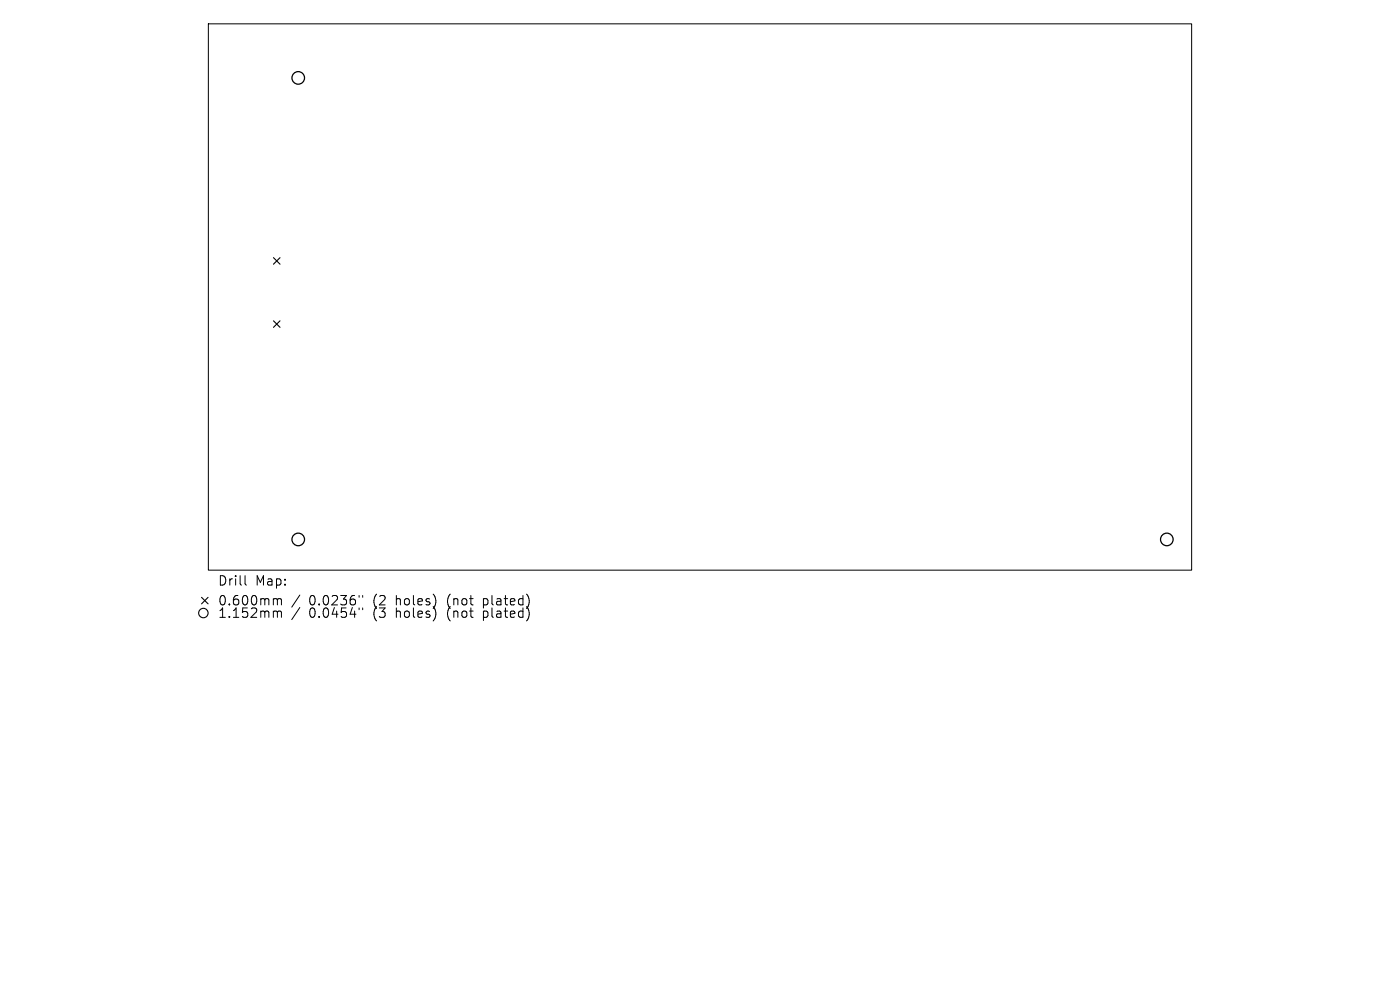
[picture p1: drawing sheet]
<svg xmlns="http://www.w3.org/2000/svg" width="297mm" height="210mm" viewBox="0 0 297 210" stroke-linecap="round" stroke-linejoin="round" font-family="sans-serif">
<defs><g id="words">
<g font-size="2.8">
<text x="46.1" y="124.5">Drill</text>
<text x="54.2" y="124.5">Map:</text>
<text x="46.1" y="128.7">0.600mm</text>
<text x="46.1" y="131.3">1.152mm</text>
<text x="65.6" y="128.7">0.0236&quot;</text>
<text x="65.6" y="131.3">0.0454&quot;</text>
<text x="79.3" y="128.7">(2</text>
<text x="79.3" y="131.3">(3</text>
<text x="84.3" y="128.7">holes)</text>
<text x="84.3" y="131.3">holes)</text>
<text x="95.3" y="128.7">(not</text>
<text x="95.3" y="131.3">(not</text>
<text x="103.2" y="128.7">plated)</text>
<text x="103.2" y="131.3">plated)</text>
</g>
</g></defs>
<g fill="none" stroke="#000" stroke-width=".21">
<path d="M44.2 5.1h208.6v115.8h-208.6zM52 122.1v1.7l.3 .3M58.3 127h.3l.2 .3M58.3 129.6h.3l.2 .3M58.8 127.3l.3-.3 .5 .1 .1 1.2M58.8 127.3v1M58.8 129.9v1.1M58.8 129.9l.3-.3 .5 .1 .1 1.3M63.6 126.2l-1.7 2.6M63.6 128.9l-1.7 2.5M76.2 126.3v.4M76.2 129v.3"/>
<path d="M76.9 126.3v.4M76.9 129v.3"/>
</g>
<g fill="none" stroke="#000" stroke-width=".23">
<path d="M58 54.7l1.4 1.3M59.4 54.7l-1.4 1.3M58 68.1l1.4 1.3M59.4 68.1l-1.4 1.3M42.8 126.7l1.3 1.4M44.1 126.7l-1.3 1.4"/>
<circle cx="43.1" cy="130" r="1"/>
</g>
<g fill="none" stroke="#000" stroke-width=".27">
<circle cx="63.3" cy="16.5" r="1.33"/>
<circle cx="63.3" cy="114.4" r="1.33"/>
<circle cx="247.5" cy="114.4" r="1.33"/>
</g>
<use href="#words"/>
</svg>
